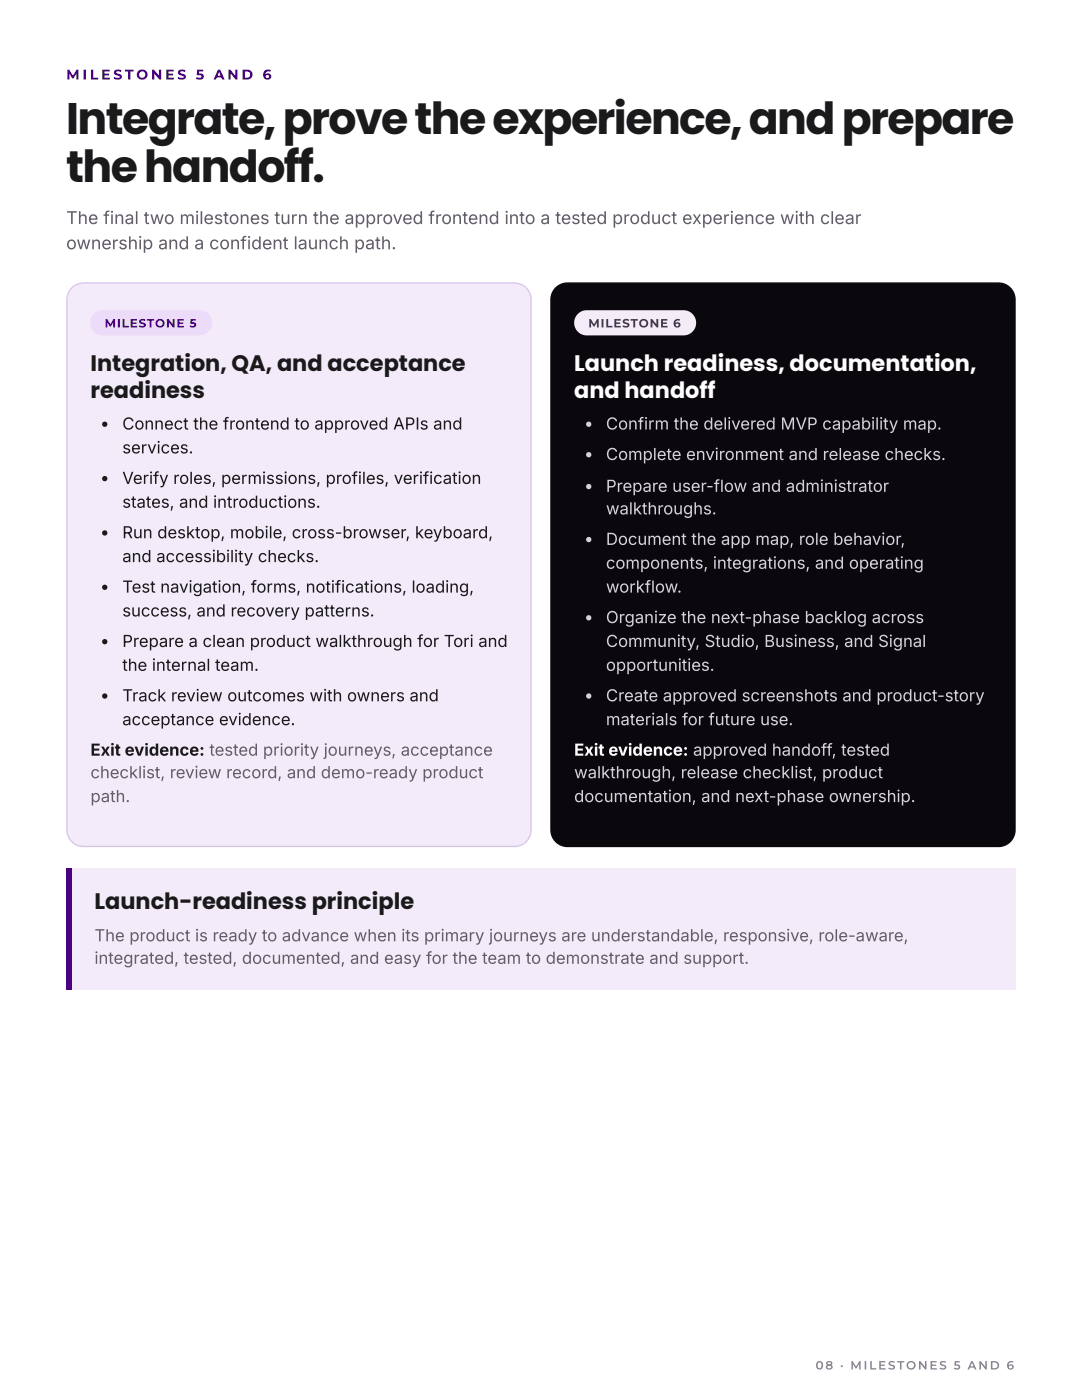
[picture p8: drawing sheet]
<svg xmlns="http://www.w3.org/2000/svg" width="216mm" height="279mm" viewBox="0 0 216 279" stroke-linecap="round" stroke-linejoin="round" font-family="sans-serif">
<defs><g id="words">
<g font-size="8.8" fill="#1a1a1a">
<text x="13.2" y="26.7">Integrate,provetheexperience,andprepare</text>
<text x="13.2" y="36.2">thehandoff.</text>
</g>
<g font-size="4.5" fill="#1a1a1a">
<text x="18.1" y="74.1">Integration, QA, and acceptance</text>
<text x="18.1" y="79.4">readiness</text>
<text x="18.8" y="181.5">Launch-readiness principle</text>
</g>
<g font-size="4.5" fill="#fff">
<text x="114.6" y="74.1">Launch readiness, documentation,</text>
<text x="114.6" y="79.4">and handoff</text>
</g>
<g font-size="3.5" fill="#625d68">
<text x="13.2" y="44.7">The final two milestones turn the approved frontend into a tested product experience with clear</text>
<text x="13.2" y="49.7">ownership and a confident launch path.</text>
</g>
<g font-size="3.3" fill="#1a1a1a">
<text x="24.4" y="85.7">Connect the frontend to approved APIs and</text>
<text x="24.4" y="90.5">services.</text>
<text x="24.4" y="96.6">Verify roles, permissions, profiles, verification</text>
<text x="24.4" y="101.3">states, and introductions.</text>
<text x="24.4" y="107.4">Run desktop, mobile, cross-browser, keyboard,</text>
<text x="24.4" y="112.2">and accessibility checks.</text>
<text x="24.4" y="118.3">Test navigation, forms, notifications, loading,</text>
<text x="24.4" y="123">success, and recovery patterns.</text>
<text x="24.4" y="129.1">Prepare a clean product walkthrough for Tori and</text>
<text x="24.4" y="133.9">the internal team.</text>
<text x="24.4" y="140">Track review outcomes with owners and</text>
<text x="24.4" y="144.7">acceptance evidence.</text>
<text x="18.1" y="150.8">Exit evidence: tested priority journeys, acceptance</text>
</g>
<g font-size="3.3" fill="#d8d1dc">
<text x="120.9" y="85.7">Confirm the delivered MVP capability map.</text>
<text x="120.9" y="91.8">Complete environment and release checks.</text>
<text x="120.9" y="98.2">Prepare user-flow and administrator</text>
<text x="120.9" y="102.7">walkthroughs.</text>
<text x="120.9" y="108.7">Document the app map, role behavior,</text>
<text x="120.9" y="113.5">components, integrations, and operating</text>
<text x="120.9" y="118.3">workflow.</text>
<text x="120.9" y="124.4">Organize the next-phase backlog across</text>
<text x="120.9" y="129.1">Community, Studio, Business, and Signal</text>
<text x="120.9" y="133.9">opportunities.</text>
<text x="120.9" y="140">Create approved screenshots and product-story</text>
<text x="120.9" y="144.7">materials for future use.</text>
<text x="114.6" y="155.3">walkthrough, release checklist, product</text>
<text x="114.6" y="160.1">documentation, and next-phase ownership.</text>
</g>
<g font-size="3.3" fill="#625d68">
<text x="18.1" y="155.3">checklist, review record, and demo-ready product</text>
<text x="18.1" y="160.1">path.</text>
<text x="18.8" y="187.9">The product is ready to advance when its primary journeys are understandable, responsive, role-aware,</text>
<text x="18.8" y="192.4">integrated, tested, documented, and easy for the team to demonstrate and support.</text>
</g>
<text font-size="3.3" fill="#fff" x="114.6" y="150.8">Exit evidence: approved handoff, tested</text>
<text font-size="2.8" fill="#4b0082" x="13.2" y="15.9">M I L E S T O N E S 5 A N D 6</text>
<text font-size="2.4" fill="#4b0082" x="20.9" y="65.4">MILESTONE 5</text>
<text font-size="2.4" fill="#4c315f" x="117.4" y="65.4">MILESTONE 6</text>
<text font-size="2.4" fill="#8a8290" x="162.7" y="273.3">08 · MILESTONES 5 AND 6</text>
</g></defs>
<path d="M13.2 173.3h189.5v24.3h-189.5z" fill="#f3ebfa"/>
<path d="M13.2 173.3h1.1v24.3h-1.1z" fill="#4b0082"/>
<path d="M14.3 57.5l1.1-.8 1.3-.2h86a3.3 3.3 0 0 1 3.3 3.3v105.8a3.3 3.3 0 0 1-3.3 3.3h-86a3.3 3.3 0 0 1-3.3-3.3v-105.8l.2-1.3z" fill="#f3ebfa"/>
<path d="M14.3 57.5l1.1-.8 1.3-.2h86a3.3 3.3 0 0 1 3.3 3.3v105.8a3.3 3.3 0 0 1-3.3 3.3h-86a3.3 3.3 0 0 1-3.3-3.3v-105.8l.2-1.3z" fill="none" stroke="#d8c0ed" stroke-width=".26"/>
<path d="M18.7 62.6l.7-.4 .9-.3h19.5a2.51 2.51 0 0 1 2.5 2.5 2.51 2.51 0 0 1-2.5 2.5h-19.3a2.51 2.51 0 0 1-2.3-1.5 2.51 2.51 0 0 1 .5-2.8z" fill="#eddcf9"/>
<g fill="#1a1a1a">
<circle cx="20.9" cy="84.7" r=".53"/>
<circle cx="20.9" cy="95.5" r=".53"/>
<circle cx="20.9" cy="106.4" r=".53"/>
<circle cx="20.9" cy="117.2" r=".53"/>
<circle cx="20.9" cy="128.1" r=".53"/>
<circle cx="20.9" cy="138.9" r=".53"/>
</g>
<path d="M110.9 57.5l1.1-.8 1.2-.2h86a3.3 3.3 0 0 1 3.3 3.3v105.8a3.3 3.3 0 0 1-3.3 3.3h-86a3.3 3.3 0 0 1-3.3-3.3v-105.8l.3-1.3z" fill="#0b080d"/>
<path d="M110.9 57.5l1.1-.8 1.2-.2h86a3.3 3.3 0 0 1 3.3 3.3v105.8a3.3 3.3 0 0 1-3.3 3.3h-86a3.3 3.3 0 0 1-3.3-3.3v-105.8l.3-1.3z" fill="none" stroke="#0b080d" stroke-width=".26"/>
<path d="M115.3 62.6l.7-.4 .9-.3h19.5a2.51 2.51 0 0 1 2.5 2.5 2.51 2.51 0 0 1-2.5 2.5h-19.3a2.51 2.51 0 0 1-2.3-1.5 2.51 2.51 0 0 1 .5-2.8z" fill="#f4edf8"/>
<g fill="#d8d1dc">
<circle cx="117.5" cy="84.7" r=".53"/>
<circle cx="117.5" cy="90.8" r=".53"/>
<circle cx="117.5" cy="97.1" r=".53"/>
<circle cx="117.5" cy="107.7" r=".53"/>
<circle cx="117.5" cy="123.3" r=".53"/>
<circle cx="117.5" cy="138.9" r=".53"/>
</g>
<use href="#words"/>
</svg>
